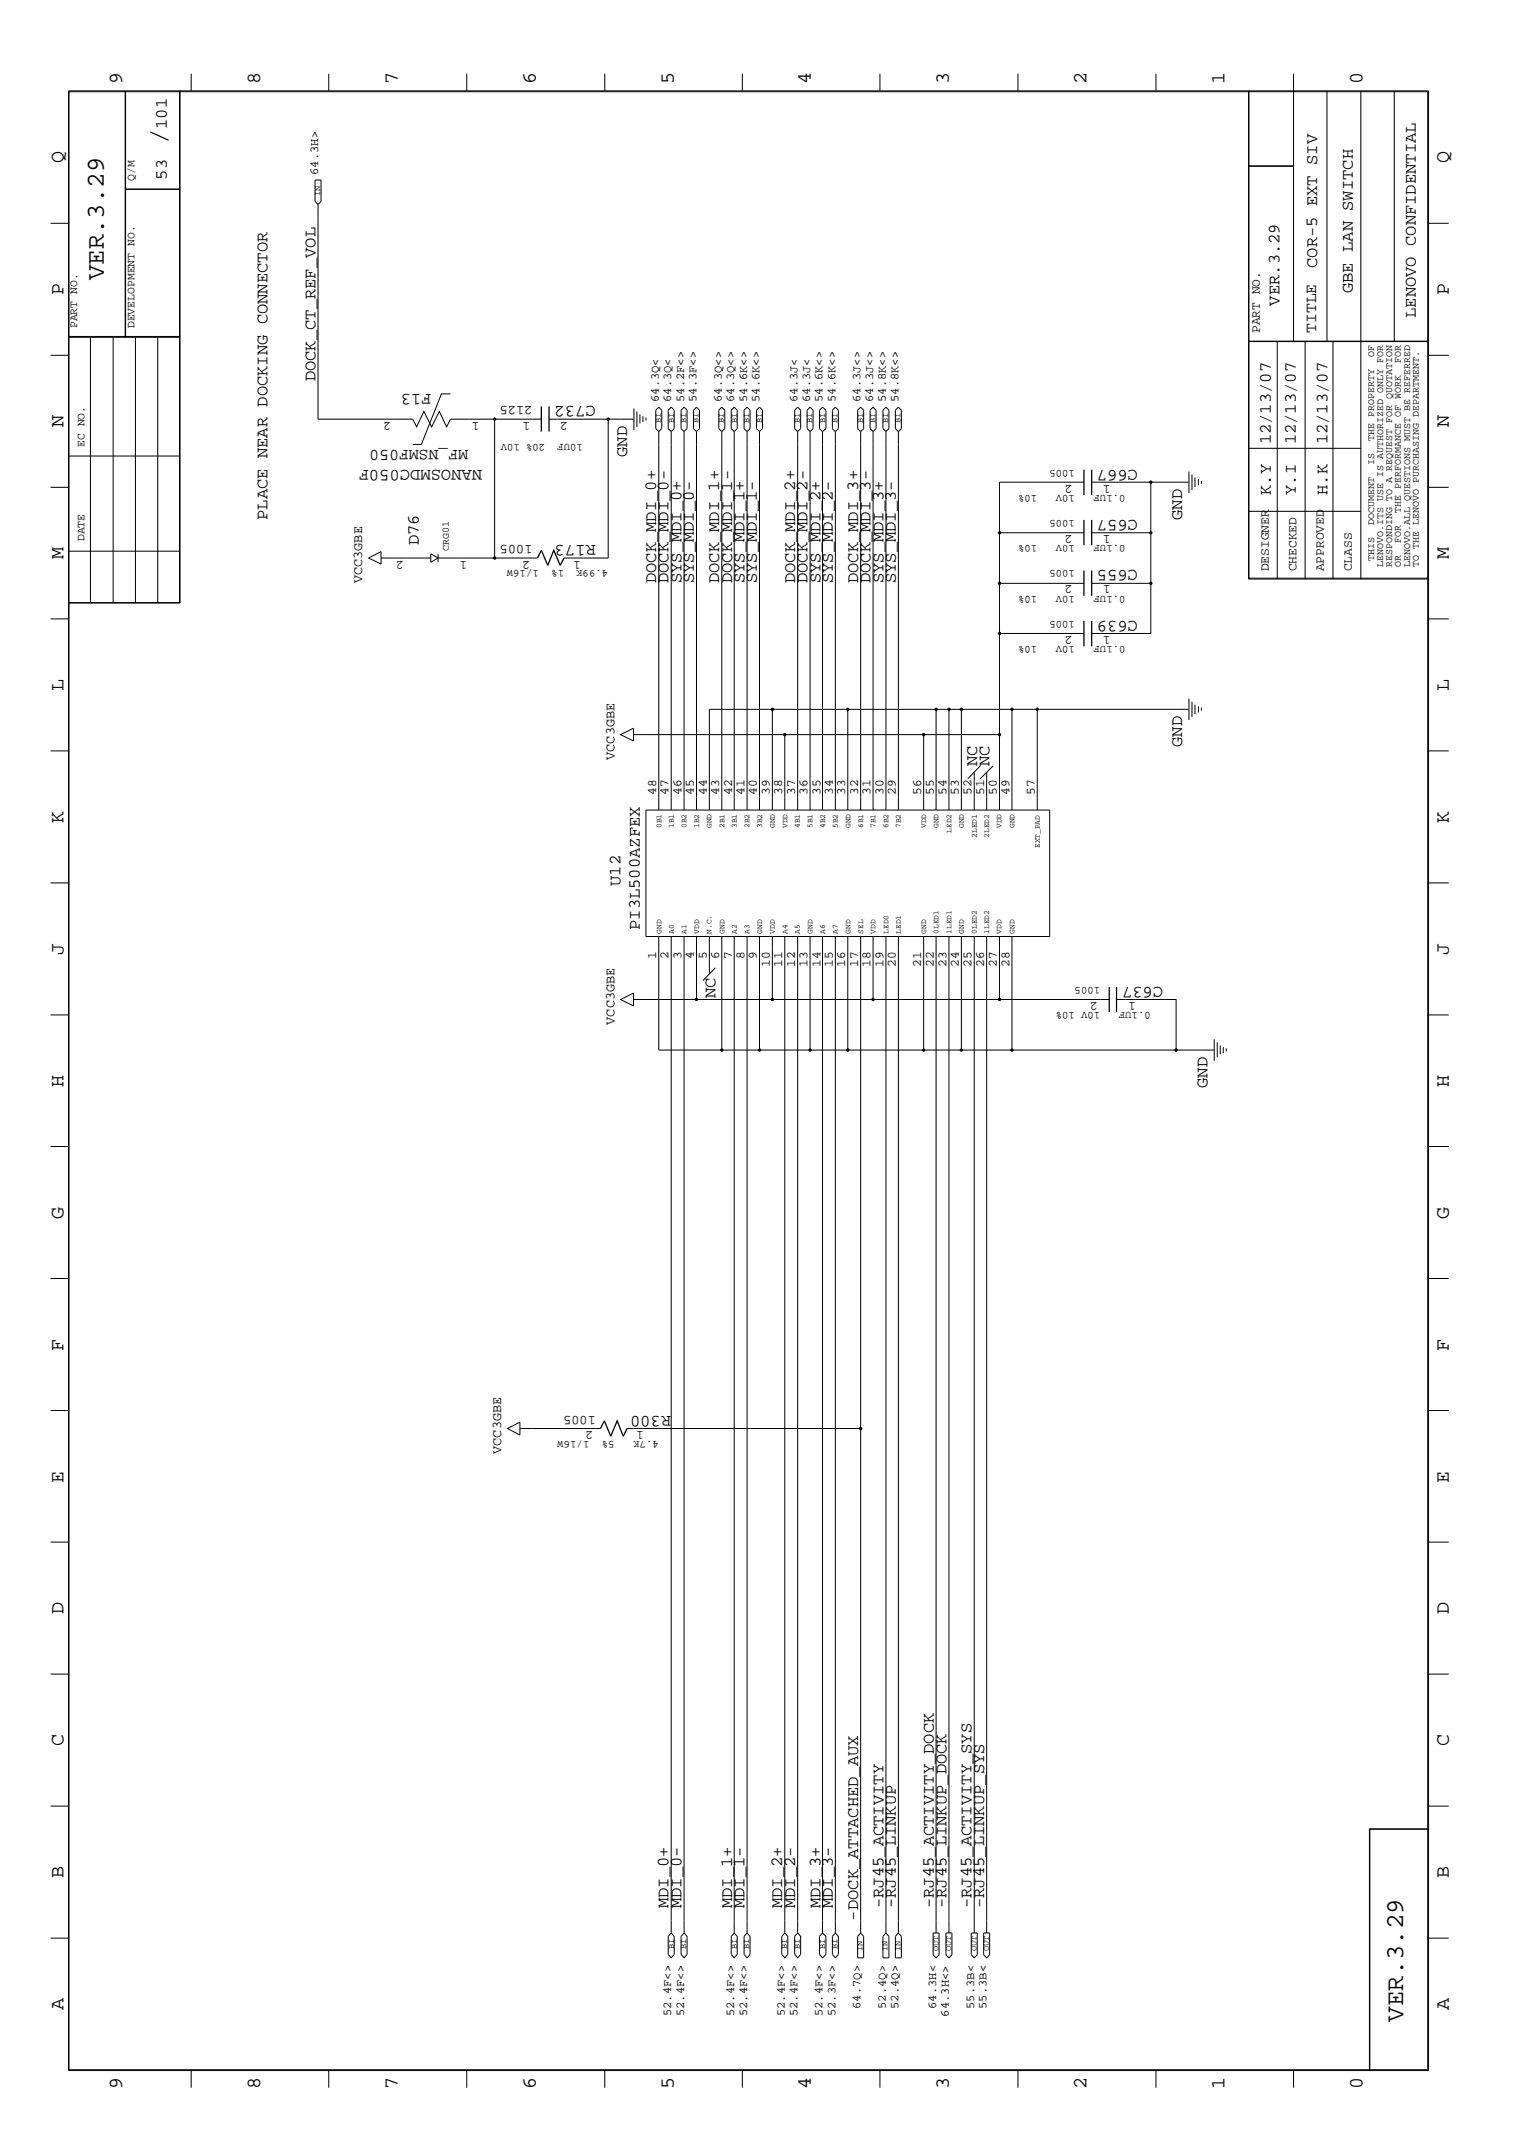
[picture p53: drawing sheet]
<svg xmlns="http://www.w3.org/2000/svg" width="300mm" height="423mm" viewBox="0 0 300 423" stroke-linecap="round" stroke-linejoin="round" font-family="sans-serif">
<defs><g id="words">
<text font-size="5.2" x="32.9" y="28.4" transform="rotate(-90 32.9 28.4)">/</text>
<g font-size="5.1">
<text x="20.5" y="55.4" transform="rotate(-90 20.5 55.4)">VER.3.29</text>
<text x="277.2" y="399.4" transform="rotate(-90 277.2 399.4)">VER.3.29</text>
</g>
<g font-size="4">
<text x="24.1" y="16.7" transform="rotate(-90 24.1 16.7)">9</text>
<text x="51.4" y="16.7" transform="rotate(-90 51.4 16.7)">8</text>
<text x="78.6" y="16.7" transform="rotate(-90 78.6 16.7)">7</text>
<text x="105.8" y="16.7" transform="rotate(-90 105.8 16.7)">6</text>
<text x="133.1" y="16.7" transform="rotate(-90 133.1 16.7)">5</text>
<text x="160.2" y="16.7" transform="rotate(-90 160.2 16.7)">4</text>
<text x="187.5" y="16.7" transform="rotate(-90 187.5 16.7)">3</text>
<text x="214.6" y="16.7" transform="rotate(-90 214.6 16.7)">2</text>
<text x="241.9" y="16.7" transform="rotate(-90 241.9 16.7)">1</text>
<text x="269.2" y="16.7" transform="rotate(-90 269.2 16.7)">0</text>
<text x="12.5" y="32.3" transform="rotate(-90 12.5 32.3)">Q</text>
<text x="286.2" y="32.3" transform="rotate(-90 286.2 32.3)">Q</text>
<text x="12.5" y="58.3" transform="rotate(-90 12.5 58.3)">P</text>
<text x="286.2" y="58.3" transform="rotate(-90 286.2 58.3)">P</text>
<text x="12.5" y="84.4" transform="rotate(-90 12.5 84.4)">N</text>
<text x="286.2" y="84.4" transform="rotate(-90 286.2 84.4)">N</text>
<text x="12.5" y="110.5" transform="rotate(-90 12.5 110.5)">M</text>
<text x="286.2" y="110.5" transform="rotate(-90 286.2 110.5)">M</text>
<text x="12.5" y="136.5" transform="rotate(-90 12.5 136.5)">L</text>
<text x="286.2" y="136.5" transform="rotate(-90 286.2 136.5)">L</text>
<text x="12.5" y="162.6" transform="rotate(-90 12.5 162.6)">K</text>
<text x="286.2" y="162.6" transform="rotate(-90 286.2 162.6)">K</text>
<text x="12.5" y="188.6" transform="rotate(-90 12.5 188.6)">J</text>
<text x="286.2" y="188.6" transform="rotate(-90 286.2 188.6)">J</text>
<text x="12.5" y="214.7" transform="rotate(-90 12.5 214.7)">H</text>
<text x="286.2" y="214.7" transform="rotate(-90 286.2 214.7)">H</text>
<text x="12.5" y="240.7" transform="rotate(-90 12.5 240.7)">G</text>
<text x="286.2" y="240.7" transform="rotate(-90 286.2 240.7)">G</text>
<text x="12.5" y="266.8" transform="rotate(-90 12.5 266.8)">F</text>
<text x="286.2" y="266.8" transform="rotate(-90 286.2 266.8)">F</text>
<text x="12.5" y="292.9" transform="rotate(-90 12.5 292.9)">E</text>
<text x="286.2" y="292.9" transform="rotate(-90 286.2 292.9)">E</text>
<text x="12.5" y="318.9" transform="rotate(-90 12.5 318.9)">D</text>
<text x="286.2" y="318.9" transform="rotate(-90 286.2 318.9)">D</text>
<text x="12.5" y="344.9" transform="rotate(-90 12.5 344.9)">C</text>
<text x="286.2" y="344.9" transform="rotate(-90 286.2 344.9)">C</text>
<text x="12.5" y="371" transform="rotate(-90 12.5 371)">B</text>
<text x="286.2" y="371" transform="rotate(-90 286.2 371)">B</text>
<text x="12.5" y="397" transform="rotate(-90 12.5 397)">A</text>
<text x="286.2" y="397" transform="rotate(-90 286.2 397)">A</text>
<text x="24.1" y="412.7" transform="rotate(-90 24.1 412.7)">9</text>
<text x="51.4" y="412.7" transform="rotate(-90 51.4 412.7)">8</text>
<text x="78.6" y="412.7" transform="rotate(-90 78.6 412.7)">7</text>
<text x="105.8" y="412.7" transform="rotate(-90 105.8 412.7)">6</text>
<text x="133.1" y="412.7" transform="rotate(-90 133.1 412.7)">5</text>
<text x="160.2" y="412.7" transform="rotate(-90 160.2 412.7)">4</text>
<text x="187.5" y="412.7" transform="rotate(-90 187.5 412.7)">3</text>
<text x="214.6" y="412.7" transform="rotate(-90 214.6 412.7)">2</text>
<text x="241.9" y="412.7" transform="rotate(-90 241.9 412.7)">1</text>
<text x="269.2" y="412.7" transform="rotate(-90 269.2 412.7)">0</text>
</g>
<g font-size="3.4">
<text x="32.9" y="25.5" transform="rotate(-90 32.9 25.5)">101</text>
<text x="32.9" y="35.5" transform="rotate(-90 32.9 35.5)">53</text>
<text x="260.2" y="52.9" transform="rotate(-90 260.2 52.9)">COR-5 EXT SIV</text>
<text x="267.2" y="57.9" transform="rotate(-90 267.2 57.9)">GBE LAN SWITCH</text>
<text x="252.7" y="60.4" transform="rotate(-90 252.7 60.4)">VER.3.29</text>
<text x="279.7" y="62.8" transform="rotate(-90 279.7 62.8)">LENOVO CONFIDENTIAL</text>
<text x="62.3" y="75.4" transform="rotate(-90 62.3 75.4)">DOCK_CT_REF_VOL</text>
<text x="85.3" y="77.8" transform="rotate(-180 85.3 77.8)">F13</text>
<text x="117.7" y="80.3" transform="rotate(-180 117.7 80.3)">C732</text>
<text x="251" y="87.8" transform="rotate(-90 251 87.8)">12/13/07</text>
<text x="255.9" y="87.8" transform="rotate(-90 255.9 87.8)">12/13/07</text>
<text x="262.2" y="87.8" transform="rotate(-90 262.2 87.8)">12/13/07</text>
<text x="95.2" y="92.8" transform="rotate(-180 95.2 92.8)">NANOSMDC050F</text>
<text x="123.9" y="90.3" transform="rotate(-90 123.9 90.3)">GND</text>
<text x="224.8" y="92.8" transform="rotate(-180 224.8 92.8)">C667</text>
<text x="251" y="97.8" transform="rotate(-90 251 97.8)">K.Y</text>
<text x="255.9" y="97.8" transform="rotate(-90 255.9 97.8)">Y.I</text>
<text x="262.2" y="97.8" transform="rotate(-90 262.2 97.8)">H.K</text>
<text x="52.8" y="102.7" transform="rotate(-90 52.8 102.7)">PLACE NEAR DOCKING CONNECTOR</text>
<text x="82.7" y="107.7" transform="rotate(-90 82.7 107.7)">D76</text>
<text x="117.7" y="107.7" transform="rotate(-180 117.7 107.7)">R173</text>
<text x="224.8" y="102.7" transform="rotate(-180 224.8 102.7)">C657</text>
<text x="233.5" y="102.7" transform="rotate(-90 233.5 102.7)">GND</text>
<text x="224.8" y="112.7" transform="rotate(-180 224.8 112.7)">C655</text>
<text x="129.6" y="115.2" transform="rotate(-90 129.6 115.2)">DOCK_MDI_0+</text>
<text x="132.1" y="115.2" transform="rotate(-90 132.1 115.2)">DOCK_MDI_0-</text>
<text x="134.6" y="115.2" transform="rotate(-90 134.6 115.2)">SYS_MDI_0+</text>
<text x="137.1" y="115.2" transform="rotate(-90 137.1 115.2)">SYS_MDI_0-</text>
<text x="142.1" y="115.2" transform="rotate(-90 142.1 115.2)">DOCK_MDI_1+</text>
<text x="144.6" y="115.2" transform="rotate(-90 144.6 115.2)">DOCK_MDI_1-</text>
<text x="147.1" y="115.2" transform="rotate(-90 147.1 115.2)">SYS_MDI_1+</text>
<text x="149.5" y="115.2" transform="rotate(-90 149.5 115.2)">SYS_MDI_1-</text>
<text x="157.1" y="115.2" transform="rotate(-90 157.1 115.2)">DOCK_MDI_2+</text>
<text x="159.5" y="115.2" transform="rotate(-90 159.5 115.2)">DOCK_MDI_2-</text>
<text x="162.1" y="115.2" transform="rotate(-90 162.1 115.2)">SYS_MDI_2+</text>
<text x="164.5" y="115.2" transform="rotate(-90 164.5 115.2)">SYS_MDI_2-</text>
<text x="169.5" y="115.2" transform="rotate(-90 169.5 115.2)">DOCK_MDI_3+</text>
<text x="172" y="115.2" transform="rotate(-90 172 115.2)">DOCK_MDI_3-</text>
<text x="174.5" y="115.2" transform="rotate(-90 174.5 115.2)">SYS_MDI_3+</text>
<text x="177" y="115.2" transform="rotate(-90 177 115.2)">SYS_MDI_3-</text>
<text x="224.8" y="122.7" transform="rotate(-180 224.8 122.7)">C639</text>
<text x="233.5" y="147.6" transform="rotate(-90 233.5 147.6)">GND</text>
<text x="193" y="151.3" transform="rotate(-90 193 151.3)">NC</text>
<text x="195.5" y="151.3" transform="rotate(-90 195.5 151.3)">NC</text>
<text x="122.6" y="175" transform="rotate(-90 122.6 175)">U12</text>
<text x="126.4" y="183.7" transform="rotate(-90 126.4 183.7)">PI3L500AZFEX</text>
<text x="141.3" y="197.2" transform="rotate(-90 141.3 197.2)">NC</text>
<text x="229.8" y="195" transform="rotate(-180 229.8 195)">C637</text>
<text x="238.5" y="214.9" transform="rotate(-90 238.5 214.9)">GND</text>
<text x="132.6" y="279.7" transform="rotate(-180 132.6 279.7)">R300</text>
<text x="132.1" y="376.9" transform="rotate(-90 132.1 376.9)">MDI_0+</text>
<text x="134.6" y="376.9" transform="rotate(-90 134.6 376.9)">MDI_0-</text>
<text x="144.6" y="376.9" transform="rotate(-90 144.6 376.9)">MDI_1+</text>
<text x="147.1" y="376.9" transform="rotate(-90 147.1 376.9)">MDI_1-</text>
<text x="154.5" y="376.9" transform="rotate(-90 154.5 376.9)">MDI_2+</text>
<text x="157.1" y="376.9" transform="rotate(-90 157.1 376.9)">MDI_2-</text>
<text x="162.1" y="376.9" transform="rotate(-90 162.1 376.9)">MDI_3+</text>
<text x="164.5" y="376.9" transform="rotate(-90 164.5 376.9)">MDI_3-</text>
<text x="174.5" y="376.9" transform="rotate(-90 174.5 376.9)">-RJ45_ACTIVITY</text>
<text x="177" y="376.9" transform="rotate(-90 177 376.9)">-RJ45_LINKUP</text>
<text x="184.5" y="376.9" transform="rotate(-90 184.5 376.9)">-RJ45_ACTIVITY_DOCK</text>
<text x="186.9" y="376.9" transform="rotate(-90 186.9 376.9)">-RJ45_LINKUP_DOCK</text>
<text x="191.9" y="376.9" transform="rotate(-90 191.9 376.9)">-RJ45_ACTIVITY_SYS</text>
<text x="194.4" y="376.9" transform="rotate(-90 194.4 376.9)">-RJ45_LINKUP_SYS</text>
<text x="169.5" y="379.4" transform="rotate(-90 169.5 379.4)">-DOCK_ATTACHED_AUX</text>
</g>
<g font-size="3.2">
<text x="260" y="65.8" transform="rotate(-90 260 65.8)">TITLE</text>
<text x="92.5" y="89" transform="rotate(-180 92.5 89)">MF_NSMF050</text>
</g>
<g font-size="2.7">
<text x="105.2" y="80.3" transform="rotate(-180 105.2 80.3)">2125</text>
<text x="105.2" y="107.7" transform="rotate(-180 105.2 107.7)">1005</text>
<text x="71.5" y="115.2" transform="rotate(-90 71.5 115.2)">VCC3GBE</text>
<text x="121.4" y="150.1" transform="rotate(-90 121.4 150.1)">VCC3GBE</text>
<text x="121.4" y="202.4" transform="rotate(-90 121.4 202.4)">VCC3GBE</text>
<text x="117.7" y="279.7" transform="rotate(-180 117.7 279.7)">1005</text>
<text x="99" y="287.2" transform="rotate(-90 99 287.2)">VCC3GBE</text>
</g>
<g font-size="2.5">
<text x="248.8" y="65.8" transform="rotate(-90 248.8 65.8)">PART NO.</text>
<text x="77.3" y="83.3" transform="rotate(-180 77.3 83.3)">2</text>
<text x="94.7" y="83.3" transform="rotate(-180 94.7 83.3)">1</text>
<text x="104.7" y="83.3" transform="rotate(-180 104.7 83.3)">1</text>
<text x="112.2" y="83.3" transform="rotate(-180 112.2 83.3)">2</text>
<text x="211.8" y="95.8" transform="rotate(-180 211.8 95.8)">2</text>
<text x="219.4" y="95.8" transform="rotate(-180 219.4 95.8)">1</text>
<text x="211.8" y="105.7" transform="rotate(-180 211.8 105.7)">2</text>
<text x="219.4" y="105.7" transform="rotate(-180 219.4 105.7)">1</text>
<text x="79.8" y="110.7" transform="rotate(-180 79.8 110.7)">2</text>
<text x="92.3" y="110.7" transform="rotate(-180 92.3 110.7)">1</text>
<text x="104.7" y="110.7" transform="rotate(-180 104.7 110.7)">2</text>
<text x="114.7" y="110.7" transform="rotate(-180 114.7 110.7)">1</text>
<text x="250.6" y="112.9" transform="rotate(-90 250.6 112.9)">DESIGNER</text>
<text x="256.1" y="112.9" transform="rotate(-90 256.1 112.9)">CHECKED</text>
<text x="261.5" y="112.9" transform="rotate(-90 261.5 112.9)">APPROVED</text>
<text x="267" y="112.9" transform="rotate(-90 267 112.9)">CLASS</text>
<text x="211.8" y="115.7" transform="rotate(-180 211.8 115.7)">2</text>
<text x="219.4" y="115.7" transform="rotate(-180 219.4 115.7)">1</text>
<text x="211.8" y="125.6" transform="rotate(-180 211.8 125.6)">2</text>
<text x="219.4" y="125.6" transform="rotate(-180 219.4 125.6)">1</text>
<text x="129.6" y="157.1" transform="rotate(-90 129.6 157.1)">48</text>
<text x="132.1" y="157.1" transform="rotate(-90 132.1 157.1)">47</text>
<text x="134.6" y="157.1" transform="rotate(-90 134.6 157.1)">46</text>
<text x="137.1" y="157.1" transform="rotate(-90 137.1 157.1)">45</text>
<text x="139.6" y="157.1" transform="rotate(-90 139.6 157.1)">44</text>
<text x="142.1" y="157.1" transform="rotate(-90 142.1 157.1)">43</text>
<text x="144.6" y="157.1" transform="rotate(-90 144.6 157.1)">42</text>
<text x="147.1" y="157.1" transform="rotate(-90 147.1 157.1)">41</text>
<text x="149.5" y="157.1" transform="rotate(-90 149.5 157.1)">40</text>
<text x="152.1" y="157.1" transform="rotate(-90 152.1 157.1)">39</text>
<text x="154.5" y="157.1" transform="rotate(-90 154.5 157.1)">38</text>
<text x="157.1" y="157.1" transform="rotate(-90 157.1 157.1)">37</text>
<text x="159.5" y="157.1" transform="rotate(-90 159.5 157.1)">36</text>
<text x="162.1" y="157.1" transform="rotate(-90 162.1 157.1)">35</text>
<text x="164.5" y="157.1" transform="rotate(-90 164.5 157.1)">34</text>
<text x="167" y="157.1" transform="rotate(-90 167 157.1)">33</text>
<text x="169.5" y="157.1" transform="rotate(-90 169.5 157.1)">32</text>
<text x="172" y="157.1" transform="rotate(-90 172 157.1)">31</text>
<text x="174.5" y="157.1" transform="rotate(-90 174.5 157.1)">30</text>
<text x="177" y="157.1" transform="rotate(-90 177 157.1)">29</text>
<text x="181.9" y="157.1" transform="rotate(-90 181.9 157.1)">56</text>
<text x="184.5" y="157.1" transform="rotate(-90 184.5 157.1)">55</text>
<text x="186.9" y="157.1" transform="rotate(-90 186.9 157.1)">54</text>
<text x="189.4" y="157.1" transform="rotate(-90 189.4 157.1)">53</text>
<text x="191.9" y="157.1" transform="rotate(-90 191.9 157.1)">52</text>
<text x="194.4" y="157.1" transform="rotate(-90 194.4 157.1)">51</text>
<text x="196.9" y="157.1" transform="rotate(-90 196.9 157.1)">50</text>
<text x="199.4" y="157.1" transform="rotate(-90 199.4 157.1)">49</text>
<text x="204.4" y="157.1" transform="rotate(-90 204.4 157.1)">57</text>
<text x="129.6" y="189.5" transform="rotate(-90 129.6 189.5)">1</text>
<text x="132.1" y="189.5" transform="rotate(-90 132.1 189.5)">2</text>
<text x="134.6" y="189.5" transform="rotate(-90 134.6 189.5)">3</text>
<text x="137.1" y="189.5" transform="rotate(-90 137.1 189.5)">4</text>
<text x="139.6" y="189.5" transform="rotate(-90 139.6 189.5)">5</text>
<text x="142.1" y="189.5" transform="rotate(-90 142.1 189.5)">6</text>
<text x="144.6" y="189.5" transform="rotate(-90 144.6 189.5)">7</text>
<text x="147.1" y="189.5" transform="rotate(-90 147.1 189.5)">8</text>
<text x="149.5" y="189.5" transform="rotate(-90 149.5 189.5)">9</text>
<text x="152.1" y="191" transform="rotate(-90 152.1 191)">10</text>
<text x="154.5" y="191" transform="rotate(-90 154.5 191)">11</text>
<text x="157.1" y="191" transform="rotate(-90 157.1 191)">12</text>
<text x="159.5" y="191" transform="rotate(-90 159.5 191)">13</text>
<text x="162.1" y="191" transform="rotate(-90 162.1 191)">14</text>
<text x="164.5" y="191" transform="rotate(-90 164.5 191)">15</text>
<text x="167" y="191" transform="rotate(-90 167 191)">16</text>
<text x="169.5" y="191" transform="rotate(-90 169.5 191)">17</text>
<text x="172" y="191" transform="rotate(-90 172 191)">18</text>
<text x="174.5" y="191" transform="rotate(-90 174.5 191)">19</text>
<text x="177" y="191" transform="rotate(-90 177 191)">20</text>
<text x="181.9" y="191" transform="rotate(-90 181.9 191)">21</text>
<text x="184.5" y="191" transform="rotate(-90 184.5 191)">22</text>
<text x="186.9" y="191" transform="rotate(-90 186.9 191)">23</text>
<text x="189.4" y="191" transform="rotate(-90 189.4 191)">24</text>
<text x="191.9" y="191" transform="rotate(-90 191.9 191)">25</text>
<text x="194.4" y="191" transform="rotate(-90 194.4 191)">26</text>
<text x="196.9" y="191" transform="rotate(-90 196.9 191)">27</text>
<text x="199.4" y="191" transform="rotate(-90 199.4 191)">28</text>
<text x="216.8" y="198" transform="rotate(-180 216.8 198)">2</text>
<text x="224.4" y="198" transform="rotate(-180 224.4 198)">1</text>
<text x="117.2" y="282.7" transform="rotate(-180 117.2 282.7)">2</text>
<text x="127.2" y="282.7" transform="rotate(-180 127.2 282.7)">1</text>
</g>
<g font-size="2.4">
<text x="62.8" y="34.5" transform="rotate(-90 62.8 34.5)">64.3H&gt;</text>
<text x="130.1" y="79.4" transform="rotate(-90 130.1 79.4)">64.3Q&lt;</text>
<text x="132.6" y="79.4" transform="rotate(-90 132.6 79.4)">64.3Q&lt;</text>
<text x="135.1" y="79.4" transform="rotate(-90 135.1 79.4)">54.2F&lt;&gt;</text>
<text x="137.6" y="79.4" transform="rotate(-90 137.6 79.4)">54.3F&lt;&gt;</text>
<text x="142.6" y="79.4" transform="rotate(-90 142.6 79.4)">64.3Q&lt;&gt;</text>
<text x="145" y="79.4" transform="rotate(-90 145 79.4)">64.3Q&lt;&gt;</text>
<text x="147.6" y="79.4" transform="rotate(-90 147.6 79.4)">54.6K&lt;&gt;</text>
<text x="150" y="79.4" transform="rotate(-90 150 79.4)">54.6K&lt;&gt;</text>
<text x="157.6" y="79.4" transform="rotate(-90 157.6 79.4)">64.3J&lt;</text>
<text x="160" y="79.4" transform="rotate(-90 160 79.4)">64.3J&lt;</text>
<text x="162.5" y="79.4" transform="rotate(-90 162.5 79.4)">54.6K&lt;&gt;</text>
<text x="165" y="79.4" transform="rotate(-90 165 79.4)">54.6K&lt;&gt;</text>
<text x="170" y="79.4" transform="rotate(-90 170 79.4)">64.3J&lt;&gt;</text>
<text x="172.5" y="79.4" transform="rotate(-90 172.5 79.4)">64.3J&lt;&gt;</text>
<text x="175" y="79.4" transform="rotate(-90 175 79.4)">54.8K&lt;&gt;</text>
<text x="177.5" y="79.4" transform="rotate(-90 177.5 79.4)">54.8K&lt;&gt;</text>
<text x="132.6" y="398.3" transform="rotate(-90 132.6 398.3)">52.4F&lt;&gt;</text>
<text x="135.1" y="398.3" transform="rotate(-90 135.1 398.3)">52.4F&lt;&gt;</text>
<text x="145" y="398.3" transform="rotate(-90 145 398.3)">52.4F&lt;&gt;</text>
<text x="147.6" y="398.3" transform="rotate(-90 147.6 398.3)">52.4F&lt;&gt;</text>
<text x="155" y="398.3" transform="rotate(-90 155 398.3)">52.4F&lt;&gt;</text>
<text x="157.6" y="398.3" transform="rotate(-90 157.6 398.3)">52.4F&lt;&gt;</text>
<text x="162.5" y="398.3" transform="rotate(-90 162.5 398.3)">52.4F&lt;&gt;</text>
<text x="165" y="398.3" transform="rotate(-90 165 398.3)">52.3F&lt;&gt;</text>
<text x="170" y="396.8" transform="rotate(-90 170 396.8)">64.7Q&gt;</text>
<text x="175" y="396.8" transform="rotate(-90 175 396.8)">52.4Q&gt;</text>
<text x="177.5" y="396.8" transform="rotate(-90 177.5 396.8)">52.4Q&gt;</text>
<text x="184.9" y="396.8" transform="rotate(-90 184.9 396.8)">64.3H&lt;</text>
<text x="187.5" y="398.4" transform="rotate(-90 187.5 398.4)">64.3H&lt;&gt;</text>
<text x="192.4" y="396.8" transform="rotate(-90 192.4 396.8)">55.3B&lt;</text>
<text x="194.9" y="396.8" transform="rotate(-90 194.9 396.8)">55.3B&lt;</text>
</g>
<g font-size="2.3">
<text x="26.6" y="35.7" transform="rotate(-90 26.6 35.7)">Q/M</text>
<text x="15.2" y="64.9" transform="rotate(-90 15.2 64.9)">PART NO.</text>
<text x="26.6" y="64.9" transform="rotate(-90 26.6 64.9)">DEVELOPMENT NO.</text>
<text x="16.7" y="88.3" transform="rotate(-90 16.7 88.3)">EC NO.</text>
<text x="16.7" y="106.9" transform="rotate(-90 16.7 106.9)">DATE</text>
</g>
<g font-size="2.1">
<text x="107.7" y="87.8" transform="rotate(-180 107.7 87.8)">20% 10V</text>
<text x="115.1" y="87.8" transform="rotate(-180 115.1 87.8)">10UF</text>
<text x="212.3" y="92.8" transform="rotate(-180 212.3 92.8)">1005</text>
<text x="204.9" y="97.8" transform="rotate(-180 204.9 97.8)">10%</text>
<text x="212.3" y="97.8" transform="rotate(-180 212.3 97.8)">10V</text>
<text x="222.3" y="97.8" transform="rotate(-180 222.3 97.8)">0.1UF</text>
<text x="204.9" y="107.7" transform="rotate(-180 204.9 107.7)">10%</text>
<text x="212.3" y="107.7" transform="rotate(-180 212.3 107.7)">10V</text>
<text x="212.3" y="102.7" transform="rotate(-180 212.3 102.7)">1005</text>
<text x="222.3" y="107.7" transform="rotate(-180 222.3 107.7)">0.1UF</text>
<text x="106.4" y="112.7" transform="rotate(-180 106.4 112.7)">1/16W</text>
<text x="111.4" y="112.7" transform="rotate(-180 111.4 112.7)">1%</text>
<text x="120.1" y="112.7" transform="rotate(-180 120.1 112.7)">4.99K</text>
<text x="212.3" y="112.7" transform="rotate(-180 212.3 112.7)">1005</text>
<text x="204.9" y="117.7" transform="rotate(-180 204.9 117.7)">10%</text>
<text x="212.3" y="117.7" transform="rotate(-180 212.3 117.7)">10V</text>
<text x="222.3" y="117.7" transform="rotate(-180 222.3 117.7)">0.1UF</text>
<text x="212.3" y="122.7" transform="rotate(-180 212.3 122.7)">1005</text>
<text x="204.9" y="127.7" transform="rotate(-180 204.9 127.7)">10%</text>
<text x="212.3" y="127.7" transform="rotate(-180 212.3 127.7)">10V</text>
<text x="222.3" y="127.7" transform="rotate(-180 222.3 127.7)">0.1UF</text>
<text x="217.3" y="195" transform="rotate(-180 217.3 195)">1005</text>
<text x="217.3" y="199.9" transform="rotate(-180 217.3 199.9)">10V 10%</text>
<text x="227.3" y="199.9" transform="rotate(-180 227.3 199.9)">0.1UF</text>
<text x="116.4" y="284.6" transform="rotate(-180 116.4 284.6)">1/16W</text>
<text x="121.4" y="284.6" transform="rotate(-180 121.4 284.6)">5%</text>
<text x="130.1" y="284.6" transform="rotate(-180 130.1 284.6)">4.7K</text>
</g>
<g font-size="2">
<text x="271.4" y="70.4" transform="rotate(-90 271.4 70.4)">OF</text>
<text x="276.7" y="71.6" transform="rotate(-90 276.7 71.6)">FOR</text>
<text x="271.4" y="87" transform="rotate(-90 271.4 87)">THE PROPERTY</text>
<text x="271.4" y="91.8" transform="rotate(-90 271.4 91.8)">IS</text>
<text x="276.7" y="101.3" transform="rotate(-90 276.7 101.3)">THE PERFORMANCE OF WORK</text>
<text x="271.4" y="103.6" transform="rotate(-90 271.4 103.6)">DOCUMENT</text>
<text x="276.7" y="107.2" transform="rotate(-90 276.7 107.2)">FOR</text>
<text x="88.6" y="108.9" transform="rotate(-90 88.6 108.9)">CRG01</text>
<text x="271.4" y="110.7" transform="rotate(-90 271.4 110.7)">THIS</text>
<text x="273.2" y="111.9" transform="rotate(-90 273.2 111.9)">LENOVO.ITS USE IS AUTHORIZED ONLY FOR</text>
<text x="275" y="111.9" transform="rotate(-90 275 111.9)">RESPONDING TO A REQUEST FOR QUOTATION</text>
<text x="276.7" y="111.9" transform="rotate(-90 276.7 111.9)">OR</text>
<text x="278.6" y="111.9" transform="rotate(-90 278.6 111.9)">LENOVO.ALL QUESTIONS MUST BE REFERRED</text>
<text x="280.2" y="111.9" transform="rotate(-90 280.2 111.9)">TO THE LENOVO PURCHASING DEPARTMENT.</text>
</g>
<g font-size="1.7">
<text x="63.2" y="38.8" transform="rotate(-90 63.2 38.8)">IN</text>
<text x="130.6" y="83.7" transform="rotate(-90 130.6 83.7)">BI</text>
<text x="133.1" y="83.7" transform="rotate(-90 133.1 83.7)">BI</text>
<text x="135.6" y="83.7" transform="rotate(-90 135.6 83.7)">BI</text>
<text x="138" y="83.7" transform="rotate(-90 138 83.7)">BI</text>
<text x="143" y="83.7" transform="rotate(-90 143 83.7)">BI</text>
<text x="145.5" y="83.7" transform="rotate(-90 145.5 83.7)">BI</text>
<text x="148" y="83.7" transform="rotate(-90 148 83.7)">BI</text>
<text x="150.5" y="83.7" transform="rotate(-90 150.5 83.7)">BI</text>
<text x="158" y="83.7" transform="rotate(-90 158 83.7)">BI</text>
<text x="160.4" y="83.7" transform="rotate(-90 160.4 83.7)">BI</text>
<text x="163" y="83.7" transform="rotate(-90 163 83.7)">BI</text>
<text x="165.4" y="83.7" transform="rotate(-90 165.4 83.7)">BI</text>
<text x="170.4" y="83.7" transform="rotate(-90 170.4 83.7)">BI</text>
<text x="173" y="83.7" transform="rotate(-90 173 83.7)">BI</text>
<text x="175.4" y="83.7" transform="rotate(-90 175.4 83.7)">BI</text>
<text x="177.9" y="83.7" transform="rotate(-90 177.9 83.7)">BI</text>
<text x="133.1" y="385.1" transform="rotate(-90 133.1 385.1)">BI</text>
<text x="135.6" y="385.1" transform="rotate(-90 135.6 385.1)">BI</text>
<text x="145.5" y="385.1" transform="rotate(-90 145.5 385.1)">BI</text>
<text x="148" y="385.1" transform="rotate(-90 148 385.1)">BI</text>
<text x="155.4" y="385.1" transform="rotate(-90 155.4 385.1)">BI</text>
<text x="158" y="385.1" transform="rotate(-90 158 385.1)">BI</text>
<text x="163" y="385.1" transform="rotate(-90 163 385.1)">BI</text>
<text x="165.4" y="385.1" transform="rotate(-90 165.4 385.1)">BI</text>
<text x="170.3" y="385.4" transform="rotate(-90 170.3 385.4)">IN</text>
<text x="175.3" y="385.4" transform="rotate(-90 175.3 385.4)">IN</text>
<text x="177.9" y="385.4" transform="rotate(-90 177.9 385.4)">IN</text>
<text x="185.4" y="385.4" transform="rotate(-90 185.4 385.4)">OUT</text>
<text x="187.9" y="385.4" transform="rotate(-90 187.9 385.4)">OUT</text>
<text x="192.9" y="385.4" transform="rotate(-90 192.9 385.4)">OUT</text>
<text x="195.3" y="385.4" transform="rotate(-90 195.3 385.4)">OUT</text>
</g>
<g font-size="1.6">
<text x="130.6" y="163.6" transform="rotate(-90 130.6 163.6)">0B1</text>
<text x="133.1" y="163.6" transform="rotate(-90 133.1 163.6)">1B1</text>
<text x="135.6" y="163.6" transform="rotate(-90 135.6 163.6)">0B2</text>
<text x="138.1" y="163.6" transform="rotate(-90 138.1 163.6)">1B2</text>
<text x="140.5" y="163.6" transform="rotate(-90 140.5 163.6)">GND</text>
<text x="143.1" y="163.6" transform="rotate(-90 143.1 163.6)">2B1</text>
<text x="145.5" y="163.6" transform="rotate(-90 145.5 163.6)">3B1</text>
<text x="148.1" y="163.6" transform="rotate(-90 148.1 163.6)">2B2</text>
<text x="150.5" y="163.6" transform="rotate(-90 150.5 163.6)">3B2</text>
<text x="153.1" y="163.6" transform="rotate(-90 153.1 163.6)">GND</text>
<text x="155.5" y="163.6" transform="rotate(-90 155.5 163.6)">VDD</text>
<text x="158" y="163.6" transform="rotate(-90 158 163.6)">4B1</text>
<text x="160.5" y="163.6" transform="rotate(-90 160.5 163.6)">5B1</text>
<text x="163" y="163.6" transform="rotate(-90 163 163.6)">4B2</text>
<text x="165.5" y="163.6" transform="rotate(-90 165.5 163.6)">5B2</text>
<text x="168" y="163.6" transform="rotate(-90 168 163.6)">GND</text>
<text x="170.5" y="163.6" transform="rotate(-90 170.5 163.6)">6B1</text>
<text x="173" y="163.6" transform="rotate(-90 173 163.6)">7B1</text>
<text x="175.5" y="163.6" transform="rotate(-90 175.5 163.6)">6B2</text>
<text x="178" y="163.6" transform="rotate(-90 178 163.6)">7B2</text>
<text x="183" y="163.6" transform="rotate(-90 183 163.6)">VDD</text>
<text x="185.4" y="163.6" transform="rotate(-90 185.4 163.6)">GND</text>
<text x="188" y="164.5" transform="rotate(-90 188 164.5)">LED2</text>
<text x="190.4" y="163.6" transform="rotate(-90 190.4 163.6)">GND</text>
<text x="193" y="165.5" transform="rotate(-90 193 165.5)">2LED1</text>
<text x="195.4" y="165.5" transform="rotate(-90 195.4 165.5)">2LED2</text>
<text x="197.9" y="163.6" transform="rotate(-90 197.9 163.6)">VDD</text>
<text x="200.4" y="163.6" transform="rotate(-90 200.4 163.6)">GND</text>
<text x="205.4" y="167.6" transform="rotate(-90 205.4 167.6)">EXT_PAD</text>
<text x="130.6" y="184.5" transform="rotate(-90 130.6 184.5)">GND</text>
<text x="133.1" y="184.5" transform="rotate(-90 133.1 184.5)">A0</text>
<text x="135.6" y="184.5" transform="rotate(-90 135.6 184.5)">A1</text>
<text x="138.1" y="184.5" transform="rotate(-90 138.1 184.5)">VDD</text>
<text x="140.5" y="184.5" transform="rotate(-90 140.5 184.5)">N.C.</text>
<text x="143.1" y="184.5" transform="rotate(-90 143.1 184.5)">GND</text>
<text x="145.5" y="184.5" transform="rotate(-90 145.5 184.5)">A2</text>
<text x="148.1" y="184.5" transform="rotate(-90 148.1 184.5)">A3</text>
<text x="150.5" y="184.5" transform="rotate(-90 150.5 184.5)">GND</text>
<text x="153.1" y="184.5" transform="rotate(-90 153.1 184.5)">VDD</text>
<text x="155.5" y="184.5" transform="rotate(-90 155.5 184.5)">A4</text>
<text x="158" y="184.5" transform="rotate(-90 158 184.5)">A5</text>
<text x="160.5" y="184.5" transform="rotate(-90 160.5 184.5)">GND</text>
<text x="163" y="184.5" transform="rotate(-90 163 184.5)">A6</text>
<text x="165.5" y="184.5" transform="rotate(-90 165.5 184.5)">A7</text>
<text x="168" y="184.5" transform="rotate(-90 168 184.5)">GND</text>
<text x="170.5" y="184.5" transform="rotate(-90 170.5 184.5)">SEL</text>
<text x="173" y="184.5" transform="rotate(-90 173 184.5)">VDD</text>
<text x="175.5" y="184.5" transform="rotate(-90 175.5 184.5)">LED0</text>
<text x="178" y="184.5" transform="rotate(-90 178 184.5)">LED1</text>
<text x="183" y="184.5" transform="rotate(-90 183 184.5)">GND</text>
<text x="185.4" y="184.5" transform="rotate(-90 185.4 184.5)">0LED1</text>
<text x="188" y="184.5" transform="rotate(-90 188 184.5)">1LED1</text>
<text x="190.4" y="184.5" transform="rotate(-90 190.4 184.5)">GND</text>
<text x="193" y="184.5" transform="rotate(-90 193 184.5)">0LED2</text>
<text x="195.4" y="184.5" transform="rotate(-90 195.4 184.5)">1LED2</text>
<text x="197.9" y="184.5" transform="rotate(-90 197.9 184.5)">VDD</text>
<text x="200.4" y="184.5" transform="rotate(-90 200.4 184.5)">GND</text>
</g>
</g></defs>
<g fill="none" stroke="#000" stroke-width=".2">
<path d="M13.5 17.9h268.7v391.1h-268.7zM13.6 18.1h268.4v390.8h-268.4zM24.7 17.9v48.7M24.8 17.9v48.7M35.5 17.9v101.2M35.6 17.9v101.2h-22.1M37.8 14.6v3.3M64.9 14.6v3.3M92.2 14.6v3.3M119.5 14.6v3.3M146.6 14.6v3.3M173.8 14.6v3.3"/>
<path d="M201.1 14.6v3.3M228.3 14.6v3.3M246.6 17.9v96.5h35.4M246.7 17.9v96.5M255.5 14.6v52.9M262.1 17.9v49.6M268.8 17.9v96.5M275.4 17.9v49.6M24.8 37.4h10.8M24.8 37.3h10.8M62.2 35.6h1.2v4.2l-.6 .6-.6-.6zM246.6 32.9h8.9"/>
<path d="M246.6 32.8h8.9M10 44.1h3.5M62.8 40.4v42.4h18.7l.8 1.5 1.4-3 1.6 3 1.5-3 1.4 3 .8-1.5h17.9M282 44.1h4.2M10 70.2h3.5M13.5 66.6h22.1M13.5 66.5h22.1M17.9 66.6v52.5M22.4 66.6v52.5M26.8 66.6v52.5M31.2 66.6v52.4M89 77.8h-1.8l-4 10h-1.7"/>
<path d="M246.6 67.5h35.4M246.6 67.4h35.4M252.3 67.5v46.9M257.8 67.5v46.9M263.3 67.5v46.9M282 70.2h4.2M10 96.3h3.5M13.5 90.1h22.1M97.7 82.8v27.4h8.5M108.5 82.8h11.6v27.4h-8.7M120.1 82.8h5M125.2 80.7v4.2"/>
<path d="M125.8 81.3v3M126.4 81.9v1.8M127 82.2v1.2M127.6 82.5v.6M129.5 81l.6-.6 .6 .6v3.7l-.6 .6-.6-.6zM130.1 85.3v74.7M132.6 85.3v74.7M132.6 80.4l.6 .6v3.7l-.6 .6-.6-.6v-3.7zM135.1 85.3v74.7M135.1 80.4l.6 .6v3.7l-.6 .6-.6-.6v-3.7zM137 81l.6-.6 .6 .6v3.7l-.6 .6-.6-.6zM137.6 85.3v74.7"/>
<path d="M142 81l.6-.6 .6 .6v3.7l-.6 .6-.6-.6zM142.6 85.3v74.7M144.4 81l.6-.6 .6 .6v3.7l-.6 .6-.6-.6zM145 85.3v74.7M147 81l.6-.6 .6 .6v3.7l-.6 .6-.6-.6zM147.6 85.3v74.7M150 85.3v74.7M150 80.4l.6 .6v3.7l-.6 .6-.6-.6v-3.7zM157.6 85.3v74.7M157.6 80.4l.6 .6v3.7l-.6 .6-.6-.6v-3.7zM160 85.3v74.7M160 80.4l.6 .6v3.7l-.6 .6-.6-.6v-3.7z"/>
<path d="M161.9 81l.6-.6 .7 .6v3.7l-.7 .6-.6-.6zM162.5 85.3v74.7M164.4 81l.6-.6 .6 .6v3.7l-.6 .6-.6-.6zM165 85.3v74.7M169.4 81l.6-.6 .6 .6v3.7l-.6 .6-.6-.6zM170 85.3v74.7M172.5 85.3v74.7M172.5 80.4l.6 .6v3.7l-.6 .6-.6-.6v-3.7zM175 85.3v74.7M175 80.4l.6 .6v3.7l-.6 .6-.6-.6v-3.7zM176.9 81l.6-.6 .6 .6v3.7l-.6 .6-.6-.6zM177.5 85.3v74.7"/>
<path d="M214.1 95.2h-16.7v20M215.6 95.2h19.2M227.3 95.2v10M234.9 93.1v4.3M235.5 93.7v3.1M236.1 94.3v1.9M236.7 94.7v1.1M237.3 95v.6M246.6 88.6h22.2M282 96.3h4.2M13.5 119h22.1M13.5 108.9h22.1"/>
<path d="M72.8 110.2l2.5-1.2v2.4zM75.3 110.2h9.8M86.5 110.2l-1.4-.8v1.7l1.4-.9h11.2M86.5 109.4v1.7M197.4 105.2h16.7M197.4 115.2h16.7M197.4 115.2v9.9M215.6 105.2h11.7M215.6 115.2h11.7M227.3 105.2v19.9h-11.7M246.6 114.2h35.4M246.6 101h22.2"/>
<path d="M10 122.3h3.5M214.1 125.1h-16.7v20M234.9 138v4.2M235.5 138.6v3M236.1 139.2v1.9M236.7 139.5v1.2M237.3 139.8v.6M282 122.3h4.2M10 148.3h3.5M122.6 145.1l2.5-1.3v2.6zM125.1 145.1h29.9M152.6 140.1v19.9"/>
<path d="M155 145.1h27.5v14.9M155 145.1v14.9M167.5 140.1v19.9M182.5 145.1h14.9v14.9M184.9 140.1v19.9M187.5 140.1v19.9M189.9 140.1v19.9M192.4 152.6v7.4M193.6 151.3l-2.4 2.5M194.9 152.6v7.4M196.2 151.3l-2.6 2.5M199.9 140.1v19.9"/>
<path d="M204.9 140.1v19.9M234.8 140.1h-94.7v19.9M282 148.3h4.2M10 174.4h3.5M127.6 160h79.7v25h-79.7zM282 174.4h4.2M122.6 197.4l2.5-1.2v2.5zM125.1 197.4h12.5M130.1 185v22.4h69.8M132.6 185v196.8M135.1 185v196.8M137.6 185v12.4"/>
<path d="M140.1 185v7.4M141.3 191.2l-2.4 2.5M142.6 185v22.4M145 185v196.8M147.6 185v196.8M150 185v22.4M152.6 185v12.4h-15M155 185v196.8M157.6 185v196.8M160 185v22.4M162.5 185v196.8M165 185v196.8"/>
<path d="M167.5 185v22.4M170 185v196.8M172.5 197.4h46.6M172.5 185v12.4h-19.9M175 185v196.8M177.5 185v196.8M182.5 185v22.4M184.9 185v196.8M187.5 185v196.8M189.9 185v22.4M192.4 185v196.8M194.9 185v196.8"/>
<path d="M197.4 185v12.4M199.9 185v22.4M220.6 197.4h11.7v10M10 200.5h3.5M199.9 207.4h39.9M239.9 205.3v4.2M240.5 205.9v3M241 206.5v1.8M241.6 206.8v1.2M242.2 207.1v.6M282 200.5h4.2M10 226.5h3.5"/>
<path d="M282 226.5h4.2M10 252.6h3.5M282 252.6h4.2M10 278.6h3.5M282 278.6h4.2M100.2 282.2l2.5-1.3v2.6zM102.7 282.2h15.9M123.9 282.2h46.1M10 304.6h3.5M282 304.6h4.2M10 330.7h3.5M282 330.7h4.2"/>
<path d="M10 356.8h3.5M282 356.8h4.2M270.5 361.4h11.5M270.6 361.3v47.7M282 361.3h-11.5v47.7M10 382.9h3.5M132.6 381.8l.6 .7v3.6l-.6 .7-.6-.7v-3.6zM135.1 381.8l.6 .7v3.6l-.6 .7-.6-.7v-3.6zM145 381.8l.6 .7v3.6l-.6 .7-.6-.7v-3.6zM147.6 381.8l.6 .7v3.6l-.6 .7-.6-.7v-3.6zM155 381.8l.6 .7v3.6l-.6 .7-.6-.7v-3.6zM157.6 381.8l.6 .7v3.6l-.6 .7-.6-.7v-3.6z"/>
<path d="M162.5 381.8l.7 .7v3.6l-.7 .7-.6-.7v-3.6zM165 381.8l.6 .7v3.6l-.6 .7-.6-.7v-3.6zM170 381.8l.6 .7v4.3h-1.2v-4.3zM175 381.8l.6 .7v4.3h-1.2v-4.3zM177.5 381.8l.6 .7v4.3h-1.2v-4.3zM184.3 381.8h1.2v4.4l-.6 .6-.6-.6zM186.9 381.8h1.1v4.4l-.5 .6-.6-.6zM191.9 381.8h1.1v4.4l-.6 .6-.5-.6zM194.3 381.8h1.2v4.4l-.6 .6-.6-.6zM282 382.9h4.2M37.8 409v3.4M64.9 409v3.4"/>
<path d="M92.2 409v3.4M119.5 409v3.4M146.6 409v3.4M173.8 409v3.4M201.1 409v3.4M228.3 409v3.4M255.5 409v3.4"/>
</g>
<g fill="none" stroke="#000" stroke-width=".25">
<path d="M106.9 80.3v5M108.5 80.3v5M214.1 92.8v5M215.6 92.8v5M106.2 110.2l.7-1.5 1.3 3 1.2-3 1.3 3 .7-1.5M214.1 102.7v5M214.1 112.7v5M215.6 102.7v5M215.6 112.7v5M214.1 122.7v5M215.6 122.7v5M219.1 195v4.9"/>
<path d="M220.6 195v4.9M118.6 282.2l.8-1.5 1.3 3 1.2-3 1.2 3 .8-1.5"/>
</g>
<g fill="#000">
<circle cx="97.7" cy="82.8" r=".34"/>
<circle cx="120.1" cy="82.8" r=".34"/>
<circle cx="227.3" cy="95.2" r=".34"/>
<circle cx="97.7" cy="110.2" r=".34"/>
<circle cx="197.4" cy="115.2" r=".34"/>
<circle cx="197.4" cy="105.2" r=".34"/>
<circle cx="227.3" cy="115.2" r=".34"/>
<circle cx="227.3" cy="105.2" r=".34"/>
<circle cx="197.4" cy="125.1" r=".34"/>
<circle cx="152.6" cy="140.1" r=".34"/>
<circle cx="155" cy="145.1" r=".34"/>
<circle cx="167.5" cy="140.1" r=".34"/>
<circle cx="182.5" cy="145.1" r=".34"/>
<circle cx="184.9" cy="140.1" r=".34"/>
<circle cx="187.5" cy="140.1" r=".34"/>
<circle cx="189.9" cy="140.1" r=".34"/>
<circle cx="197.4" cy="145.1" r=".34"/>
<circle cx="199.9" cy="140.1" r=".34"/>
<circle cx="204.9" cy="140.1" r=".34"/>
<circle cx="137.6" cy="197.4" r=".34"/>
<circle cx="152.6" cy="197.4" r=".34"/>
<circle cx="172.5" cy="197.4" r=".34"/>
<circle cx="197.4" cy="197.4" r=".34"/>
<circle cx="142.6" cy="207.4" r=".34"/>
<circle cx="150" cy="207.4" r=".34"/>
<circle cx="160" cy="207.4" r=".34"/>
<circle cx="167.5" cy="207.4" r=".34"/>
<circle cx="182.5" cy="207.4" r=".34"/>
<circle cx="189.9" cy="207.4" r=".34"/>
<circle cx="199.9" cy="207.4" r=".34"/>
<circle cx="232.3" cy="207.4" r=".34"/>
<circle cx="170" cy="282.2" r=".34"/>
</g>
<use href="#words"/>
</svg>
